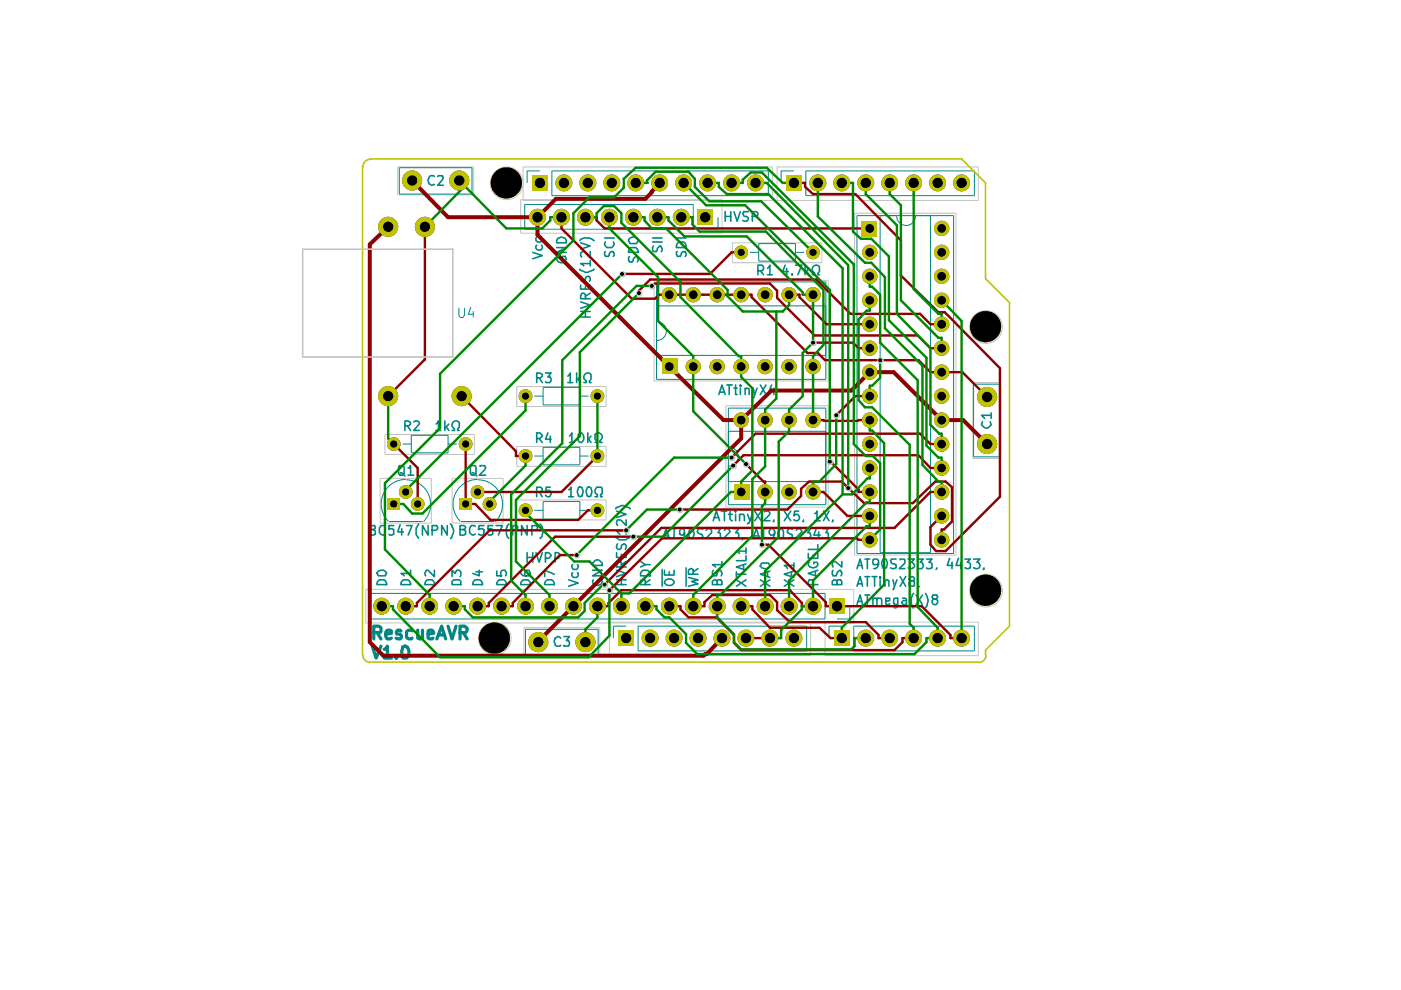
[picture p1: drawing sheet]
<svg xmlns="http://www.w3.org/2000/svg" width="297mm" height="210mm" viewBox="0 0 297 210" stroke-linecap="round" stroke-linejoin="round" font-family="sans-serif">
<g fill="none" stroke="#c2c2c2" stroke-width=".21">
<path d="M84.3 35.4h16.1v5.9h-16.1zM110.9 35.4h52.8v7.1h-52.8zM164.8 35.4h42.6v7.1h-42.6zM110.4 42.3h42.7v7.1h-42.7zM138.7 59.4h36.9v21.4h-36.9zM155.3 51.5h18.9v4.2h-18.9zM181.2 45.2h21.5v72.5h-21.5zM81.6 92.1h19v4.3h-19zM109.6 82h18.9v4.2h-18.9zM109.6 94.7h18.9v4.2h-18.9zM153.9 86h21.7v21.5h-21.7zM206.2 81.1h6v16.1h-6z"/>
<path d="M80.6 101.4h10.8v9.5h-10.8zM95.8 101.4h10.9v9.5h-10.9zM109.6 106h18.9v4.2h-18.9zM77.6 125h103.4v7.1h-103.4zM111.1 133.1h16.1v6.1h-16.1zM129.2 131.9h42.7v7.1h-42.7zM174.9 131.9h32.5v7.1h-32.5z"/>
<circle cx="107.4" cy="38.9" r="3.5"/>
<circle cx="209" cy="69.3" r="3.5"/>
<circle cx="104.9" cy="135.4" r="3.5"/>
<circle cx="209" cy="125.2" r="3.5"/>
</g>
<g fill="none" stroke="#008785" stroke-width=".21">
<path d="M84.7 35.6h15.4v5.5h-15.4zM114.5 36.2h-2.7v2.6M117 36.2h45.9v5.3h-45.9zM168.3 36.2h-2.7v2.6M170.9 36.2h35.7v5.3h-35.7zM111.3 43.3h35.7v5.3h-35.7zM139.2 59.8h35.9v20.6h-35.9zM152.2 46.1v2.5h-2.7M159 53.5h1.9M160.9 51.6h7.8v3.8h-7.8zM168.7 53.5h1.8M181.7 45.7h20.5v71.6h-20.5z"/>
<path d="M186.6 45.7v71.5h10.7v-71.5M190.1 45.8a2 2 0 0 0 2 2 2 2 0 0 0 2-2M97.3 65.3v1.5l.3 .5h.5l.4-.5v-1.5M99.8 65.1l-.5 1.5h1.2M100.3 66v1.3M139.2 64.9h35.9M139.2 75.4h35.9M139.3 68.2a2 2 0 0 1 2 2 2 2 0 0 1-2 2M85.3 94.1h1.9M87.2 92.3h7.8v3.7h-7.8zM95 94.1h1.9M113.3 84h1.8"/>
<path d="M113.3 96.7h1.8M115.1 82.1h7.8v3.8h-7.8zM115.1 94.8h7.8v3.8h-7.8zM122.9 84h1.9M122.9 96.7h1.9M154.4 86.5h20.7v20.5h-20.7zM154.4 91.4h20.7M154.5 94.8a2 2 0 0 1 2 2 2 2 0 0 1-2 2M206.4 81.4h5.6v15.5h-5.6zM82.5 110.6h7.1M86 101.6a5.2 5.2 0 0 0-4.8 3.3 5.2 5.2 0 0 0 1.1 5.6M86.1 101.7a5.2 5.2 0 0 1 4.8 3.2 5.2 5.2 0 0 1-1.1 5.7"/>
<path d="M97.7 110.6h7.1M101.3 101.6a5.2 5.2 0 0 0-4.8 3.3 5.2 5.2 0 0 0 1.1 5.6M101.3 101.7a5.2 5.2 0 0 1 4.9 3.2 5.2 5.2 0 0 1-1.2 5.7M113.3 108.2h1.8M115.1 106.3h7.8v3.8h-7.8zM122.9 108.2h1.9M154.4 102.1h20.7M78.2 125.8h96.7v5.4h-96.7zM111.4 133.4h15.4v5.5h-15.4zM132.8 132.8h-2.8v2.5M135.3 132.8h35.7v5.2h-35.7zM178.5 132.8h-2.7v2.5"/>
<path d="M180.2 128.5v2.7h-2.7M181 132.8h25.6v5.2h-25.6z"/>
</g>
<g fill="none" stroke="#008785" stroke-width=".34">
<path d="M92.1 37.4l-.2-.1h-.6a1.11 1.11 0 0 0-.5 1.1 1.11 1.11 0 0 0 .8 .9l.5-.2M92.8 37.4l.2-.1h.8l.2 .3-.2 .5-1 1.2h1.2M112.9 53.5l2.1 .7-2.1 .7M113.8 52l-.2 .2v.5l.4 .3h.6l.4-.3v-.5l-.2-.2M113.8 50.3l-.2 .2v.5l.4 .3h.6l.4-.3v-.5l-.2-.2M118 52.5h2.1l-2.1 1h2.1M118.2 54.5l-.2 .2a1.02 1.02 0 0 0 1 1 1.02 1.02 0 0 0 1.1-.8l-.2-.5h-.7v.5M118.2 50.6a1.07 1.07 0 0 1 1.2-.2 1.07 1.07 0 0 1 .7 1.1h-2.1zM122.9 57.1v.1l.4 .2a1.88 1.88 0 0 0 2.2 0l.5-.3M122.9 51a2.16 2.16 0 0 1 2.4-.4l.7 .4M123.1 51.5l2 .7-2 .6M123.3 58.6l-.2 .2 .2 .8h.7l.1-.7 .4-.3h.5l.1 .3v.5l-.1 .2"/>
<path d="M125.1 55.9h-2l.7 .5M125.1 53.3v1.4l-1.3-1.4h-.4l-.3 .4 .2 .8M125.1 55.2v1.2M128.2 50.5h2M128.4 53.3l-.2 .2 .2 .9h.6l.2-.7 .3-.4h.5l.2 .4v.5l-.2 .2M128.4 51.3l-.2 .5 .5 .7h1l.5-.7-.2-.5M133.3 50.8a1.21 1.21 0 0 1 2 0v.3l-.3 .5h-1.4l-.3-.5zM133.4 54.4a.97 .97 0 0 0 0 1.1h.7l.2-.6 .5-.5 .3 .1a.78 .78 0 0 1 0 1M133.4 52.8l.4-.3h1l.3 .3 .2 .7h-2zM138.3 51.3h2.1M138.3 50.5h2.1M138.5 52.2a.97 .97 0 0 0 0 1.1h.7l.2-.6 .5-.5 .3 .1 .2 .4v.5l-.2 .1"/>
<path d="M143.4 50.5h2.1M143.6 53.3l-.2 .2 .2 .9h.7l.1-.7 .4-.4h.5l.2 .4v.5l-.2 .2M143.6 51.6l.3-.3h1l.6 .7v.5h-2.1zM153.8 44.9v2M153.8 45.9h1.1M154.9 44.9v2M155.6 44.9l.7 2 .7-2M158.7 44.9h-1.1l-.1 .3 .1 .5 .2 .2h.5l.4 .5-.4 .5-.8-.2M159.5 45.9h.9l.3-.3v-.4l-.3-.3h-.9v2M160.7 57.4h.8l.4-.3v-.5l-.4-.4h-.8v2.1M161.2 57.4l.7 .9M162.7 56.9l.5-.7v2.1"/>
<path d="M162.7 58.3h1M166.5 56.2l-.6 1.4h1.2M166.8 56.9v1.4M168 58.1v.2h-.2l.2-.2v.2M168.7 56.2h1.3l-.8 2.1M170.7 56.2v2.1M171 57.6l.5 .7M171.5 56.9l-.8 .8M172.2 58.3h.5v-.4l-.5-.5a.89 .89 0 0 1 .4-1.1 .89 .89 0 0 1 1.1 .3v1l-.3 .3v.4h.3M115.7 79.1h1.1l-.6 .8h.5l.1 .9-.3 .3h-.7l-.1-.2M120.4 79.8l.5-.7v2M122.3 79.1v2"/>
<path d="M123.1 64l2 .7-2 .7M123.1 60.5v.8h2v-.8M123.1 67.2h2M123.1 66h2M123.1 79.8l-.8 .8M124.1 63.3v-.8l-.3-.4a.6 .6 0 0 0-.7 .6v.6h2M124.1 60.8v.5M124.1 66v1.2M125.1 62.1l-1 .7M84.7 98.7h.8l.2 .4v1.3l-.4 .4h-.5l-.3-.4v-1.3zM85.9 90.3h.8l.3-.4a.6 .6 0 0 0-.5-.7h-.6v2.1M86.4 90.3l.6 1"/>
<path d="M86.5 99.2h.2l.3-.5v2.1M87.7 89.4l.9-.2 .3 .4v.3l-1.2 1.4h1.2M92.5 89.9l.5-.7v2.1M92.5 91.3h1M94.3 89.2v2.1M94.7 90.6l.5 .7M95.2 89.9l-.9 .9M95.8 91.3h.6v-.4l-.6-.5a.89 .89 0 0 1 .5-1 .89 .89 0 0 1 1.1 .2v1l-.4 .3v.4h.4M99.9 98.7h.9l.1 .4v1.3l-.3 .4h-.5l-.4-.4v-1.3zM101.8 98.9v-.2h1l.2 .5-1.4 1.6h1.4M113.8 80.1h.8l.4-.3a.6 .6 0 0 0-.5-.7h-.7v2M113.8 93h.7l.5-.7-.5-.5h-.7v2"/>
<path d="M114.3 80.1l.7 1M114.3 93l.7 .8M116.2 91.8l-.5 1.3h1.1M116.7 92.5v1.3M120.4 81.1h1M120.7 92.5l.5-.7v2M120.7 93.8h1.1M122.6 92.1l.5-.3a1.09 1.09 0 0 1 .7 1 1.09 1.09 0 0 1-.7 1l-.5-.3zM122.6 80.4l.5 .7M123.8 81.1h.5v-.3l-.5-.5a.89 .89 0 0 1 .4-1.1 .89 .89 0 0 1 1.1 .2v1l-.3 .4v.3h.3M124.6 91.8v2M124.8 93.1l.5 .7"/>
<path d="M125.3 92.5l-.7 .8M126.2 93.8h.3v-.3l-.3-.4v-1a.87 .87 0 0 1 1.3 0 .87 .87 0 0 1-.3 1.4v.3h.5M152.4 83.7l.7-2.1 .7 2.1M152.6 83.1h1M154.1 81.6h1.2M154.6 81.6v2.1M155.6 82.3h.7M156 81.6v2.1h.3M157 81.6v.4l.1-.2-.1-.2v.4M157 82.3v1.4M158 82.5l.3-.2 .5 .2v1.2M158 82.3v1.4"/>
<path d="M159.7 82.3l.3 1.4M160.5 82.3l-.6 2h-.2M161.2 81.6l1.2 2.1M162.4 81.6l-1.2 2.1M163.6 81.6l-.5 1.4h1.3M164.1 82.3v1.4M208.3 89.4l-.2 .7 .9 .7 .6-.2 .5-.5-.1-.7M210.1 88.1h-2l.7 .6M210.1 87.5v1.2M78.6 112.3h.8l.2-.4-.2-.5h-.8v2.1h.6l.4-.2v-.7l-.5-.3M81.6 111.6v-.2h-.8l-.4 .5v1l.7 .6 .5-.2M83.5 111.4h-1v.9l.1-.2 .9 .2v1l-.4 .2h-.5l-.1-.2"/>
<path d="M84.8 100.2h.4l.7 .7M84.8 111.3l-.5 1.5h1.2M85.2 112.1v1.4M86.2 111.4h1.2l-.9 2.1M86.5 100.8h1.2M88.7 111.1v.2a2.28 2.28 0 0 0-.5 2l.5 .8M90.8 111.4v2.1l-1.2-2.1v2.1M91.6 112.4h.9l.3-.3-.2-.7h-1v2.1M94.8 111.4v2.1l-1.2-2.1v2.1M95.5 111.1l.3 .3v.4a1.69 1.69 0 0 1 0 2l-.1 .3h-.2M97.5 112.3h.9l.3-.5-.3-.4h-.9v2.1h.9l.3-.2v-.7l-.5-.3M100.1 100.2h.3l.7 .7"/>
<path d="M100.8 111.6l-.2-.2h-.7l-.3 .5v1l.6 .6 .6-.2M102.6 111.4h-1l-.2 .9 .4-.2 .8 .2v1l-.3 .2-.9-.2M104.5 111.4h-1v.9l.1-.2 .9 .2v1l-.4 .2h-.5l-.1-.2M105.2 111.4h1.3l-.8 2.1M107.9 111.1v.2l-.4 .1v.4l-.1 .1a2.41 2.41 0 0 0 .5 2.2M108.7 112.4h.7l.3-.1v-.7l-.1-.2h-.9v2.1M111.8 111.4v2.1l-1.2-2.1v2.1M111.8 117.2v2M111.8 118.2h1.1M112.8 112.4h.7a.6 .6 0 0 0 .5-.6l-.4-.4h-.8v2.1M112.9 117.2v2M113.6 117.2l.7 2 .7-2"/>
<path d="M113.8 104.3h.7a.6 .6 0 0 0 .5-.7l-.4-.3h-.8v2M114.3 104.3l.7 1M114.5 111.1a2.23 2.23 0 0 1 .1 3h-.1M115.7 118.4h.6l.5-.7-.5-.5h-.6v2M116.7 103.3h-.9l-.1 .8 .8-.1 .3 .3-.1 .9-.2 .1h-.5l-.3-.3M117.7 118.4h.7l.3-.4v-.5l-.3-.3h-.7v2M120.6 103.8l.3-.2 .2-.3v2M120.6 105.3h1M121.4 119.7a.65 .65 0 0 0 .2 1h.7a.65 .65 0 0 0 .1-1M122.6 103.5a.6 .6 0 0 1 .8 0 1.37 1.37 0 0 1 0 1.3v.4l-.3 .1-.5-.1v-.4a1.37 1.37 0 0 1 0-1.3zM124.5 103.5a.6 .6 0 0 1 .8 0 1.37 1.37 0 0 1 0 1.3v.4l-.3 .1-.5-.1v-.4a1.37 1.37 0 0 1 0-1.3zM125.6 119.4l.6-.5 .6-.2 .9 .7v.5h-2.1z"/>
<path d="M126.2 105.3h.5v-.5l-.4-.2a.97 .97 0 0 1 .2-1.3h1l.2 .3v1l-.4 .2v.5h.4M130.6 114a2.16 2.16 0 0 0 2.3 .3l.7-.3M130.6 107.9v-.2l.3-.2a1.88 1.88 0 0 1 2.2 0l.5 .4M130.7 117.2v1h2.1v-1M130.7 108.4l2.1 .7-2.1 .6M130.9 115.3l-.2 .9 .4 .3h.3l.3-.3v-.5l.7-.4 .4 .4-.2 .8M131.7 117.5v.7M132.8 112.6h-2.1l.7 .7M132.8 110.2v1.2l-1.2-1.2h-.7l-.2 .4 .2 .8M132.8 119l-1.1 .7M132.8 112.1v1.2M135.8 119l1 .7-1 .5"/>
<path d="M136.8 119.7h1M140.5 114.1l.7-2 .7 2M140.9 113.6h.8M142.4 112.1h1M142.9 112.1v2M145.1 112.9v.4a.78 .78 0 0 1-1 0v-.9l.3-.3h.4l.3 .3v1.2l-.3 .5h-.5M146.5 112.1a1.26 1.26 0 0 1 .3 2h-.5l-.2-.1a1.46 1.46 0 0 1 .4-1.9zM149 112.3l-.3-.2h-.5l-.2 .2-.2 .5 .4 .3 .6 .2 .2 .5-.2 .3h-1M149.7 112.4l.3-.3h.5l.4 .3v.5l-1.2 1.2h1.2M151.2 110.4l.7-2 .7 2M151.4 109.7h1M151.6 112.1h1.1l-.5 .8h.4l.1 .2v.9l-.1 .1h-.9l-.1-.1"/>
<path d="M152.9 108.4h1.2M153.1 119.7h-2.1l.7 .5M153.1 119v1.2M153.6 112.4l.3-.3a.65 .65 0 0 1 .9 .5v.2l-1.4 1.3h1.4M153.6 108.4v2M154.4 109.1h.9M154.8 108.4v1.7l.5 .3M155.4 112.1h1.2l-.6 .8h.5l.1 .4-.1 .8h-1.1v-.1M156 108.4h-.2l.2 .1v-.1v.1M156 109.1v1.3M156.8 109.2l.2-.1h.6l.2 .3v1M156.8 109.1v1.3"/>
<path d="M157.6 114.1l-.3 .4M157.6 119.7v1M158.2 119.5l-2.1 .7 2.1 .7M158.2 117.9v1h-2.1M158.2 116.8h-2.1l.7 .5M158.2 116.2v1.1M158.5 109.1l.5 1.3M159.5 109.1l-.7 1.8-.3 .2M159.7 114.1l.7-2 .6 2M159.9 113.6h1M160 108.4l1.4 2M161.4 119.5l.1-.1h1.4l.3 .5a1.07 1.07 0 0 1-1 .7 1.07 1.07 0 0 1-1-.7z"/>
<path d="M161.4 112.1h1.2M161.4 108.4l-1.4 2M161.9 112.1v2M162.1 108.5v-.1h.8l.3 .5-1.3 1.5h1.3M164.1 110.2v.4h-.2M164.3 112.9l-.4 .6h-.5a.82 .82 0 0 1 0-1.4h.5l.2 .2a1.31 1.31 0 0 1-.2 1.7v.1h-.7M165.4 112.1l.5 .2 .2 .3v1.2l-.2 .3h-.6v-.1a.97 .97 0 0 1 0-1.6zM166.3 108.4l1.3 2M167.6 108.4l-1.3 2M168 112.3l-.2-.2h-.5l-.3 .3v.5l1 .6v.5l-.2 .1h-.8M168.3 119.9h-2l.3 .2 .4 .5M168.3 119.4v1.2"/>
<path d="M168.8 112.4l.4-.3a.65 .65 0 0 1 .8 .5v.2l-1.3 1.3h1.3M169.3 108.4h-.8l-.2 1 .4-.3a.66 .66 0 0 1 .8 .7 .66 .66 0 0 1-1 .4h-.2M170.3 110.2v.4h-.1M170.7 112.1h1.2l-.7 .8h.5l.2 .4-.2 .8h-1v-.1M171.4 117.3v1.1h2v-1.1M171.5 119.2a.76 .76 0 0 0 0 .8 .76 .76 0 0 0 .7 .4h.4a.76 .76 0 0 0 .7-.4 .76 .76 0 0 0-.1-.8h-.6v.3M172.4 117.7v.7M172.7 108.9h.2l.3-.5v2M172.7 110.4h1.2M173.1 112.1l-.5 1.4h1.3M173.4 115.5v1h-2M173.6 112.8v1.3"/>
<path d="M174.4 112.1h1.2l-.5 .8h.3l.2 .2v.9l-.2 .1h-.8l-.2-.1M174.6 108.4l1.2 2M175.8 108.4l-1.2 2M176.6 110.2v.4h-.2M178.5 119v1.2l-1.4-1.2h-.3l-.4 .4 .2 .8M181.9 119.9h.8M183.4 118.5h1M183.9 118.5v2.1M186.3 119.4l-.4 .3h-.6l-.2-.2v-.8l.2-.2h.6l.4 .4v.8l-.4 .7-.6 .2M187.1 118.7a.6 .6 0 0 1 .9 0 1.37 1.37 0 0 1 0 1.4v.3l-.4 .2-.5-.2v-.3a1.37 1.37 0 0 1 0-1.4zM190 118.5h-1l-.2 .5a.65 .65 0 0 0 .9 .5l.3 .2v.7a.97 .97 0 0 1-1.2 0M190.8 118.7v-.2h.9l.2 .2v.7l-1.2 1.2h1.2"/>
<path d="M192.5 118.5h1.4l-.7 .7 .7 .5a.65 .65 0 0 1-.5 .9l-.9-.2M194.6 118.5h1.1l-.6 .7a.6 .6 0 0 1 .6 .5v.4l-.3 .5h-.7l-.1-.2M196.4 118.5h1.2l-.7 .7h.4l.3 .3v.9l-.3 .2h-.7l-.2-.2M201.3 118.4l-.5 1.5h1.2M201.8 119.2v1.4M203.2 118.4l-.5 1.5h1.3M203.7 119.2v1.4M204.6 118.5h1.1l-.6 .7h.3l.3 .3v.9l-.3 .2-.8-.2M206.4 118.5h1.4l-.7 .7 .5 .2a.73 .73 0 0 1-.3 1.2l-.9-.2M79.9 121.4a1.12 1.12 0 0 1 1.1-.6 1.12 1.12 0 0 1 1 .8l-.4 .5h-1.3zM80.1 123.3l.3-.4h1l.4 .4 .2 .7h-2.1zM85.2 123.3l.3-.4h1l.4 .4 .1 .7h-2z"/>
<path d="M87 121.6h-2l.7 .5M87 120.9v1.2M90.3 123.3l.3-.4h1l.3 .4 .2 .7h-2zM92.1 120.9v1.4l-1.3-1.4a.6 .6 0 0 0-.7 .5l.2 .7M95.8 123.3l.4-.4h1.2l.3 .4v.7h-1.9zM95.8 122.3v-1.4l.7 .7 .4-.7h.5l.3 .3v.9l-.2 .2M100.4 123.3l.4-.4h1l.3 .4 .2 .7h-2.1zM100.9 121.2h1.4M101.6 120.9v1.2l-1.4-.5M105.3 121.1v1h1h-.1v-.9l.3-.3h.5l.2 .2a.78 .78 0 0 1 0 1M105.5 123.3l.3-.4h1l.4 .4 .2 .7h-2.1zM110.4 121.2v.4l.5 .5h1.4a.81 .81 0 0 0-.2-1.2h-.5l-.3 .3v.7l.3 .2"/>
<path d="M110.6 123.3l.3-.4h1l.4 .4 .1 .7h-2zM115.7 123.3l.3-.4h1l.3 .4 .2 .7h-2zM117.5 121.8l-2-.9v1.4M118.9 135.3l-.7-.3a1.16 1.16 0 0 0-.2 2h.7l.2-.2M119.5 135h1.2l-.6 .8h.5l.1 .3-.1 .9h-1.1v-.2M120.6 122.9l2 .7-2 .7M121.4 121.4l-.2 .2v.5l.4 .3h.7l.3-.3v-.5l-.2-.2M125.6 120.9h2.1l-2.1 1.2h2.1M125.8 122.9a.76 .76 0 0 0 0 .8 .76 .76 0 0 0 .7 .4h.3a.76 .76 0 0 0 .7-.4 .76 .76 0 0 0 0-.8h-.7v.4M130.7 120.9l2.1 .7-2.1 .7M130.7 124h2.1M130.7 122.9h2.1"/>
<path d="M131.7 120.2v-1l-.6-.2-.4 .4v.8h2.1M131.7 122.9v1.1M136 121.2l.3-.3h1l.5 .7v.5h-2zM136.8 124v-.9l-.1-.2h-.7l-.2 .4v.7h2M137.8 122.9l-1 .7M140.4 120.7v3.6M140.9 123.3a1.21 1.21 0 0 1 2 0v.3a1.21 1.21 0 0 1-2 0zM140.9 120.9v1h2v-1M141.9 121.2v.7M145.5 120.4v3.9M146 122.4l2 .5-1.4 .4 1.4 .5-2 .5M147 121.8v-1.1l-.7-.1-.3 .3v.9h2"/>
<path d="M148 120.6l-1 .6M151.2 120.9a.97 .97 0 0 0 0 1.2h.7l.2-.7 .5-.5 .3 .2a.78 .78 0 0 1 0 1M152.1 123.3l.1-.4h.7l.2 .4v.7h-2.1v-.7l.4-.4h.3l.4 .4v.7M156.1 122.9l2.1 1.4M156.1 121.2v1.2M156.1 121.8h2.1M158.2 122.9l-2.1 1.4M161.2 122.9l2 1.4M162.7 121.2v1.1M163.2 121.1l-2 .7 2 .6M163.2 122.9l-2 1.4M166.3 122.9l2 1.4"/>
<path d="M167.8 121.2v1.1M168.3 121.1l-2 .7 2 .6M168.3 122.9l-2 1.4M172.4 124v-.9l-.2-.2h-.7l-.1 .4v.7h2M172.9 121.2v.9M173.4 120.9l-2 .7 2 .7M176.6 120.9a.97 .97 0 0 0 0 1.2h.7l.2-.7 .5-.5 .3 .2a.78 .78 0 0 1 0 1M177.5 123.3l.1-.4h.7l.2 .4v.7h-2.1v-.7l.4-.4h.3l.4 .4v.7M181.7 124.3l.7-2 .5 2M181.7 120.6l.7-2.1 .5 2.1M181.7 128.2l.7-2 .5 2M181.9 123.8h.8"/>
<path d="M181.9 127.5h.8M183.4 122.3h1M183.4 126.2h1M183.9 122.3v2M183.9 126.2v2M184.9 122.3h1M185.1 127l.2-.2h.6v1.4M185.1 126.8v1.4M185.4 122.3v2M185.9 127.2l.2-.4h.7l.1 .4v1M186.6 122.3v.3l.2-.2-.2-.1v.3M186.6 122.9v1.4"/>
<path d="M187.6 123.1l.4-.2 .5 .2v1.2M187.6 122.9v1.4M187.8 127.5l.8-.2v-.5h-.8v1.2l.2 .2h.5l.1-.2M189.3 122.9l.4 1.4M190.2 122.9l-.7 2.1h-.2M190.3 128a.6 .6 0 0 1-.8 0v-1l.2-.2h.6v1.9a.6 .6 0 0 1-.8 0M190.8 122.3l1.2 2M191.3 126.8h.7l.2 .4v1M192 122.3l-1.2 2M192.2 127.3h-.7l-.3 .4 .3 .5h.5l.2-.2M193.2 123.1l-.5-.3 .5-.5h.3l.4 .3v.3l-.2 .2h-.5l-.5 .5v.4l.3 .3h.7l.2-.2v-.7l-.4-.3M193.7 125.8l-.3 .4v.3l-.2 .2v1.3l.3 .9h.2"/>
<path d="M194.2 126.2l1.4 2M194.9 124.3l-.2 .3M195.6 126.2l-1.4 2M196.3 125.8a2.52 2.52 0 0 1 0 3.1M198 127l-.4-.3 .2-.5h.8l.2 .5-.3 .3h-.5l-.4 .3v.4l.4 .5h.5l.3-.5v-.4l-.3-.3M198.6 120.4l-.1 .3M208.6 120.4v.3h-.2"/>
</g>
<g fill="none" stroke="#008785" stroke-width=".68">
<path d="M78.9 137l.9 2.5 1-2.5M79.2 134.1h1.4l.2-.2v-.8l-.5-.3h-1.1v2.7M79.9 134.1l.9 1.4M81.4 137.7h.2l.5-.7v2.5M81.4 139.5h1.6M81.8 134.5l1.2-.2v-.5l-.9-.2-.3 .5v.9l.3 .5 .9-.2M84 139.4l.2 .1h-.2v-.1v.1M85 133.8l-.2-.2h-.5l-.3 .5 .2 .4h.6l.2 .1 .2 .4-.2 .3-.2 .2-.8-.2M85.3 137.2l.7-.2a1.61 1.61 0 0 1 .2 2.5h-.7l-.2-.1a3.5 3.5 0 0 1 0-2.2zM87.4 133.8l-.2-.2h-.5l-.5 .3v1.2l.5 .4h.5l.2-.2M88.6 133.6v1.7l.6 .2 .4-.4M89.6 133.6v1.9"/>
<path d="M90.8 134.5l1.1-.2-.3-.7-.8 .2v1.5l.3 .2h.5l.2-.2M92.6 135.5l1-2.7 .9 2.7M93 134.6h1.1M95 132.8l.8 2.7 .9-2.7M97.5 134.1h1.2l.4-.5v-.3l-.5-.5h-1.1v2.7M98.2 134.1l.9 1.4"/>
</g>
<g fill="#8f0088">
<path d="M166.6 37.1h3.4v3.4h-3.4z"/>
<path d="M182.7 46.9h3.2v3.2h-3.2z"/>
<path d="M176.8 133.6h3.4v3.4h-3.4z"/>
<path d="M175.8 126.8h3.4v3.4h-3.4z"/>
<path d="M155.6 102.8h3.2v3.2h-3.2z"/>
<path d="M131.1 133.6h3.4v3.4h-3.4z"/>
<path d="M82.1 105.7h2.7v2.5h-2.7z"/>
<path d="M97.4 105.7h2.7v2.5h-2.7z"/>
<path d="M112.8 37.1h3.4v3.4h-3.4z"/>
<path d="M147.8 44.4h3.4v3.4h-3.4z"/>
<path d="M140.4 76h3.2v3.2h-3.2z"/>
<circle cx="188.6" cy="38.8" r="1.78"/>
<circle cx="193.7" cy="38.8" r="1.78"/>
<circle cx="198.8" cy="38.8" r="1.78"/>
<circle cx="203.9" cy="38.8" r="1.78"/>
<circle cx="199.6" cy="48.4" r="1.61"/>
<circle cx="173.4" cy="38.8" r="1.78"/>
<circle cx="178.5" cy="38.8" r="1.78"/>
<circle cx="183.6" cy="38.8" r="1.78"/>
<circle cx="199.6" cy="53.5" r="1.61"/>
<circle cx="199.6" cy="58.6" r="1.61"/>
<circle cx="199.6" cy="63.7" r="1.61"/>
<circle cx="199.6" cy="68.7" r="1.61"/>
<circle cx="209" cy="69.3" r="3.3"/>
<circle cx="199.6" cy="73.8" r="1.61"/>
<circle cx="199.6" cy="78.9" r="1.61"/>
<circle cx="199.6" cy="84" r="1.61"/>
<circle cx="184.4" cy="84" r="1.61"/>
<circle cx="209.3" cy="84.2" r="2.12"/>
<circle cx="172.4" cy="53.5" r="1.44"/>
<circle cx="184.4" cy="58.6" r="1.61"/>
<circle cx="184.4" cy="53.5" r="1.61"/>
<circle cx="167.3" cy="62.5" r="1.61"/>
<circle cx="172.4" cy="62.5" r="1.61"/>
<circle cx="184.4" cy="78.9" r="1.61"/>
<circle cx="184.4" cy="73.8" r="1.61"/>
<circle cx="184.4" cy="68.7" r="1.61"/>
<circle cx="184.4" cy="63.7" r="1.61"/>
<circle cx="172.4" cy="77.7" r="1.61"/>
<circle cx="167.3" cy="77.7" r="1.61"/>
<circle cx="142.9" cy="135.3" r="1.78"/>
<circle cx="148" cy="135.3" r="1.78"/>
<circle cx="153.1" cy="135.3" r="1.78"/>
<circle cx="147" cy="128.5" r="1.78"/>
<circle cx="152.1" cy="128.5" r="1.78"/>
<circle cx="157.1" cy="128.5" r="1.78"/>
<circle cx="158.2" cy="135.3" r="1.78"/>
<circle cx="163.2" cy="135.3" r="1.78"/>
<circle cx="168.3" cy="135.3" r="1.78"/>
<circle cx="162.2" cy="128.5" r="1.78"/>
<circle cx="167.3" cy="128.5" r="1.78"/>
<circle cx="172.4" cy="128.5" r="1.78"/>
<circle cx="183.6" cy="135.3" r="1.78"/>
<circle cx="188.6" cy="135.3" r="1.78"/>
<circle cx="193.7" cy="135.3" r="1.78"/>
<circle cx="198.8" cy="135.3" r="1.78"/>
<circle cx="203.9" cy="135.3" r="1.78"/>
<circle cx="209" cy="125.1" r="3.3"/>
<circle cx="199.6" cy="89.1" r="1.61"/>
<circle cx="199.6" cy="94.1" r="1.61"/>
<circle cx="199.6" cy="99.2" r="1.61"/>
<circle cx="199.6" cy="104.3" r="1.61"/>
<circle cx="209.3" cy="94.1" r="2.12"/>
<circle cx="199.6" cy="109.4" r="1.61"/>
<circle cx="199.6" cy="114.5" r="1.61"/>
<circle cx="184.4" cy="114.5" r="1.61"/>
<circle cx="184.4" cy="109.4" r="1.61"/>
<circle cx="184.4" cy="104.3" r="1.61"/>
<circle cx="184.4" cy="99.2" r="1.61"/>
<circle cx="184.4" cy="94.1" r="1.61"/>
<circle cx="184.4" cy="89.1" r="1.61"/>
<circle cx="172.4" cy="89.1" r="1.61"/>
<circle cx="157.1" cy="89.1" r="1.61"/>
<circle cx="162.2" cy="89.1" r="1.61"/>
<circle cx="167.3" cy="89.1" r="1.61"/>
<circle cx="172.4" cy="104.3" r="1.61"/>
<circle cx="167.3" cy="104.3" r="1.61"/>
<circle cx="162.2" cy="104.3" r="1.61"/>
<circle cx="80.9" cy="128.5" r="1.78"/>
<circle cx="86" cy="128.5" r="1.78"/>
<circle cx="91.1" cy="128.5" r="1.78"/>
<circle cx="96.2" cy="128.5" r="1.78"/>
<circle cx="101.3" cy="128.5" r="1.78"/>
<circle cx="104.8" cy="135.3" r="3.3"/>
<circle cx="111.4" cy="128.5" r="1.78"/>
<circle cx="116.5" cy="128.5" r="1.78"/>
<circle cx="121.6" cy="128.5" r="1.78"/>
<circle cx="126.7" cy="128.5" r="1.78"/>
<circle cx="114.1" cy="136.1" r="2.12"/>
<circle cx="137.8" cy="135.3" r="1.78"/>
<circle cx="131.7" cy="128.5" r="1.78"/>
<circle cx="136.8" cy="128.5" r="1.78"/>
<circle cx="141.9" cy="128.5" r="1.78"/>
<circle cx="124.1" cy="136.1" r="2.12"/>
<circle cx="82.3" cy="84" r="2.12"/>
<circle cx="88.6" cy="106.8" r="1.44"/>
<circle cx="86" cy="104.3" r="1.44"/>
<circle cx="83.5" cy="94.1" r="1.44"/>
<circle cx="106.3" cy="128.5" r="1.78"/>
<circle cx="126.7" cy="108.2" r="1.44"/>
<circle cx="111.4" cy="108.2" r="1.44"/>
<circle cx="103.8" cy="106.8" r="1.44"/>
<circle cx="126.7" cy="96.7" r="1.44"/>
<circle cx="98.7" cy="94.1" r="1.44"/>
<circle cx="101.3" cy="104.3" r="1.44"/>
<circle cx="111.4" cy="96.7" r="1.44"/>
<circle cx="119.5" cy="38.8" r="1.78"/>
<circle cx="124.6" cy="38.8" r="1.78"/>
<circle cx="129.7" cy="38.8" r="1.78"/>
<circle cx="134.8" cy="38.8" r="1.78"/>
<circle cx="129.2" cy="46.1" r="1.78"/>
<circle cx="134.3" cy="46.1" r="1.78"/>
<circle cx="139.9" cy="38.8" r="1.78"/>
<circle cx="144.9" cy="38.8" r="1.78"/>
<circle cx="150" cy="38.8" r="1.78"/>
<circle cx="155.1" cy="38.8" r="1.78"/>
<circle cx="160.2" cy="38.8" r="1.78"/>
<circle cx="139.4" cy="46.1" r="1.78"/>
<circle cx="144.4" cy="46.1" r="1.78"/>
<circle cx="126.7" cy="84" r="1.44"/>
<circle cx="111.4" cy="84" r="1.44"/>
<circle cx="97.9" cy="84" r="2.12"/>
<circle cx="114" cy="46.1" r="1.78"/>
<circle cx="119" cy="46.1" r="1.78"/>
<circle cx="124.1" cy="46.1" r="1.78"/>
<circle cx="157.1" cy="53.5" r="1.44"/>
<circle cx="141.9" cy="62.5" r="1.61"/>
<circle cx="147" cy="62.5" r="1.61"/>
<circle cx="152.1" cy="62.5" r="1.61"/>
<circle cx="157.1" cy="62.5" r="1.61"/>
<circle cx="162.2" cy="62.5" r="1.61"/>
<circle cx="162.2" cy="77.7" r="1.61"/>
<circle cx="157.1" cy="77.7" r="1.61"/>
<circle cx="152.1" cy="77.7" r="1.61"/>
<circle cx="147" cy="77.7" r="1.61"/>
<circle cx="107.4" cy="38.8" r="3.3"/>
<circle cx="82.3" cy="48.1" r="2.12"/>
<circle cx="90.1" cy="48.1" r="2.12"/>
<circle cx="97.4" cy="38.3" r="2.12"/>
<circle cx="87.4" cy="38.3" r="2.12"/>
</g>
<g fill="none" stroke="#8e0000" stroke-width=".51">
<path d="M168.3 38.8h2.4v.8l1.7 1.5h9l9.6 9.9v7.4l8 7.8h1.3l11.7 11.9v27.2l-11.5 11.5h-2l-1.2-1.3v-3.7l2.3-2.4M90.1 48.1v28.1l-7.8 7.8M119 46.1v2.3l14.9 14.9h5l.8-.8h19.6v.5l11.9 11.8h2.2l1.5 1.6h19.8l2.6 2.5h6.7l5.3 5.3M124.1 46.1h2.4v.6l1.7 1.7h56.2M157.1 53.5h-2l-4.6 4.6h-18.6M135.5 62.1v-.5l2.3-2.3h35.3l7.2 7.2h14.8l2.2 2.2h2.3M138.2 60.6l.7-.5h24.3l1.6 1.5v1.6l7.9 7.9h21.9l2.7 2.7h2.3M167.3 62.5h2.2v.5l5.8 5.7h9.1M172.4 72.6h8.4l1.2 1.2h2.4M83.5 94.1l5.1 5.1v7.6M97.9 84l11.5 11.7v1h2M98.7 94.1v12.7h2.1l3.2 3.4h18.6l2-2h2.1"/>
<path d="M126.7 96.7l-7.7 7.6h-17.7M155.4 98.7l2.2-2.2h37.1l2.6 2.7h2.3M158.2 98.4l3.7 3.7h.3v2.2M172.4 89.1h2.2l.2 .1h7.1l.1-.1h2.4M175.9 97.9h.2l5.9 5.9v.5h2.4M184.4 84h-3l-4.1 4.1M199.6 94.1h-2.3l-2.2-2.2h-34.9l-5.1 5.1M122.3 117.7h-3.6l-10 10.1v.7h-2.4M132.8 112.4h-29l-15.4 15.4v.7h-2.4M134.3 113.8h-16.6l-14.1 14v.7h-2.3M144.1 108h22.9l2.8-2.8v-1.6l1.7-1.5h7l4.7 4.6h10.3l4.8-4.6h2.2l1.3 1.2v7.3l-1.6 1.7h-.6v2.2M161.5 115.5h1.4l12.2 12.2v.8h20.3l6.1 6.1v.7h2.4"/>
<path d="M172.4 104.3h2.2l5.1 5.1h4.7M184.4 114.5h-2.4l-.3-.4h-41.3l-11.2 11M199.6 104.3h-2.3l-7.6 7.6h-49.5l-12 12.1M126.7 128.5h2.3v-.7l2.7-2.7h35.8l2.5 2.7v.7h2.4M141.9 128.5h2.4v.7l1.7 1.7h5.9l3.7 3.7v1.7l1.5 1.5h32.6l1.6-1.7v-.8h2.4M147 128.5h2.4v-.8l1.6-1.5h12.2l1.6 1.5v1.7l2.7 2.5h16.1l2.7 2.7v.7h2.3M157.1 128.5h2.4v.7l3.7 3.9h10.5l2.4 2.2h2.4M158.2 135.3h5"/>
</g>
<path d="M87.4 38.3l7.6 7.8h19M139.9 38.8l-3.1 3.4h-18.9l-3.9 3.9M82.3 48.1l-3.9 3.7v84.3l2.9 2.9h67.9l.3-.3h.4l3.2-3.4M114 46.1v3.7l27.9 27.9 11.5 11.4h3.7M157.1 89.1l6.5-6.3h16.9l3.9-3.9h5.1l10.1 10.2h4.6l5.1 5M157.1 89.1v3.9l-43 43v.1" fill="none" stroke="#8e0000" stroke-width=".85"/>
<path d="M76.9 35.2v103.7M78.4 33.7h125.5l5.1 5.1v20.3l5 5.1v68.6l-5 5v1.1M78.5 33.8a1.52 1.52 0 0 0-1.5 1.5M77 138.9a1.52 1.52 0 0 0 1.5 1.6M209 138.9a1.52 1.52 0 0 1-1.5 1.6M78.4 140.4h129" fill="none" stroke="#c0c300" stroke-width=".34"/>
<path d="M64.2 52.8h31.8v22.9h-31.8z" fill="none" stroke="#c2c2c2" stroke-width=".34"/>
<g fill="#838500">
<path d="M166.6 37.1h3.4v3.4h-3.4z"/>
<path d="M182.7 46.9h3.2v3.2h-3.2z"/>
<path d="M176.8 133.6h3.4v3.4h-3.4z"/>
<path d="M175.8 126.8h3.4v3.4h-3.4z"/>
<path d="M155.6 102.8h3.2v3.2h-3.2z"/>
<path d="M131.1 133.6h3.4v3.4h-3.4z"/>
<path d="M82.1 105.7h2.7v2.5h-2.7z"/>
<path d="M97.4 105.7h2.7v2.5h-2.7z"/>
<path d="M112.8 37.1h3.4v3.4h-3.4z"/>
<path d="M147.8 44.4h3.4v3.4h-3.4z"/>
<path d="M140.4 76h3.2v3.2h-3.2z"/>
<circle cx="188.6" cy="38.8" r="1.78"/>
<circle cx="193.7" cy="38.8" r="1.78"/>
<circle cx="198.8" cy="38.8" r="1.78"/>
<circle cx="203.9" cy="38.8" r="1.78"/>
<circle cx="199.6" cy="48.4" r="1.61"/>
<circle cx="173.4" cy="38.8" r="1.78"/>
<circle cx="178.5" cy="38.8" r="1.78"/>
<circle cx="183.6" cy="38.8" r="1.78"/>
<circle cx="199.6" cy="53.5" r="1.61"/>
<circle cx="199.6" cy="58.6" r="1.61"/>
<circle cx="199.6" cy="63.7" r="1.61"/>
<circle cx="199.6" cy="68.7" r="1.61"/>
<circle cx="209" cy="69.3" r="3.3"/>
<circle cx="199.6" cy="73.8" r="1.61"/>
<circle cx="199.6" cy="78.9" r="1.61"/>
<circle cx="199.6" cy="84" r="1.61"/>
<circle cx="184.4" cy="84" r="1.61"/>
<circle cx="209.3" cy="84.2" r="2.12"/>
<circle cx="172.4" cy="53.5" r="1.44"/>
<circle cx="184.4" cy="58.6" r="1.61"/>
<circle cx="184.4" cy="53.5" r="1.61"/>
<circle cx="167.3" cy="62.5" r="1.61"/>
<circle cx="172.4" cy="62.5" r="1.61"/>
<circle cx="184.4" cy="78.9" r="1.61"/>
<circle cx="184.4" cy="73.8" r="1.61"/>
<circle cx="184.4" cy="68.7" r="1.61"/>
<circle cx="184.4" cy="63.7" r="1.61"/>
<circle cx="172.4" cy="77.7" r="1.61"/>
<circle cx="167.3" cy="77.7" r="1.61"/>
<circle cx="142.9" cy="135.3" r="1.78"/>
<circle cx="148" cy="135.3" r="1.78"/>
<circle cx="153.1" cy="135.3" r="1.78"/>
<circle cx="147" cy="128.5" r="1.78"/>
<circle cx="152.1" cy="128.5" r="1.78"/>
<circle cx="157.1" cy="128.5" r="1.78"/>
<circle cx="158.2" cy="135.3" r="1.78"/>
<circle cx="163.2" cy="135.3" r="1.78"/>
<circle cx="168.3" cy="135.3" r="1.78"/>
<circle cx="162.2" cy="128.5" r="1.78"/>
<circle cx="167.3" cy="128.5" r="1.78"/>
<circle cx="172.4" cy="128.5" r="1.78"/>
<circle cx="183.6" cy="135.3" r="1.78"/>
<circle cx="188.6" cy="135.3" r="1.78"/>
<circle cx="193.7" cy="135.3" r="1.78"/>
<circle cx="198.8" cy="135.3" r="1.78"/>
<circle cx="203.9" cy="135.3" r="1.78"/>
<circle cx="209" cy="125.1" r="3.3"/>
<circle cx="199.6" cy="89.1" r="1.61"/>
<circle cx="199.6" cy="94.1" r="1.61"/>
<circle cx="199.6" cy="99.2" r="1.61"/>
<circle cx="199.6" cy="104.3" r="1.61"/>
<circle cx="209.3" cy="94.1" r="2.12"/>
<circle cx="199.6" cy="109.4" r="1.61"/>
<circle cx="199.6" cy="114.5" r="1.61"/>
<circle cx="184.4" cy="114.5" r="1.61"/>
<circle cx="184.4" cy="109.4" r="1.61"/>
<circle cx="184.4" cy="104.3" r="1.61"/>
<circle cx="184.4" cy="99.2" r="1.61"/>
<circle cx="184.4" cy="94.1" r="1.61"/>
<circle cx="184.4" cy="89.1" r="1.61"/>
<circle cx="172.4" cy="89.1" r="1.61"/>
<circle cx="157.1" cy="89.1" r="1.61"/>
<circle cx="162.2" cy="89.1" r="1.61"/>
<circle cx="167.3" cy="89.1" r="1.61"/>
<circle cx="172.4" cy="104.3" r="1.61"/>
<circle cx="167.3" cy="104.3" r="1.61"/>
<circle cx="162.2" cy="104.3" r="1.61"/>
<circle cx="80.9" cy="128.5" r="1.78"/>
<circle cx="86" cy="128.5" r="1.78"/>
<circle cx="91.1" cy="128.5" r="1.78"/>
<circle cx="96.2" cy="128.5" r="1.78"/>
<circle cx="101.3" cy="128.5" r="1.78"/>
<circle cx="104.8" cy="135.3" r="3.3"/>
<circle cx="111.4" cy="128.5" r="1.78"/>
<circle cx="116.5" cy="128.5" r="1.78"/>
<circle cx="121.6" cy="128.5" r="1.78"/>
<circle cx="126.7" cy="128.5" r="1.78"/>
<circle cx="114.1" cy="136.1" r="2.12"/>
<circle cx="137.8" cy="135.3" r="1.78"/>
<circle cx="131.7" cy="128.5" r="1.78"/>
<circle cx="136.8" cy="128.5" r="1.78"/>
<circle cx="141.9" cy="128.5" r="1.78"/>
<circle cx="124.1" cy="136.1" r="2.12"/>
<circle cx="82.3" cy="84" r="2.12"/>
<circle cx="88.6" cy="106.8" r="1.44"/>
<circle cx="86" cy="104.3" r="1.44"/>
<circle cx="83.5" cy="94.1" r="1.44"/>
<circle cx="106.3" cy="128.5" r="1.78"/>
<circle cx="126.7" cy="108.2" r="1.44"/>
<circle cx="111.4" cy="108.2" r="1.44"/>
<circle cx="103.8" cy="106.8" r="1.44"/>
<circle cx="126.7" cy="96.7" r="1.44"/>
<circle cx="98.7" cy="94.1" r="1.44"/>
<circle cx="101.3" cy="104.3" r="1.44"/>
<circle cx="111.4" cy="96.7" r="1.44"/>
<circle cx="119.5" cy="38.8" r="1.78"/>
<circle cx="124.6" cy="38.8" r="1.78"/>
<circle cx="129.7" cy="38.8" r="1.78"/>
<circle cx="134.8" cy="38.8" r="1.78"/>
<circle cx="129.2" cy="46.1" r="1.78"/>
<circle cx="134.3" cy="46.1" r="1.78"/>
<circle cx="139.9" cy="38.8" r="1.78"/>
<circle cx="144.9" cy="38.8" r="1.78"/>
<circle cx="150" cy="38.8" r="1.78"/>
<circle cx="155.1" cy="38.8" r="1.78"/>
<circle cx="160.2" cy="38.8" r="1.78"/>
<circle cx="139.4" cy="46.1" r="1.78"/>
<circle cx="144.4" cy="46.1" r="1.78"/>
<circle cx="126.7" cy="84" r="1.44"/>
<circle cx="111.4" cy="84" r="1.44"/>
<circle cx="97.9" cy="84" r="2.12"/>
<circle cx="114" cy="46.1" r="1.78"/>
<circle cx="119" cy="46.1" r="1.78"/>
<circle cx="124.1" cy="46.1" r="1.78"/>
<circle cx="157.1" cy="53.5" r="1.44"/>
<circle cx="141.9" cy="62.5" r="1.61"/>
<circle cx="147" cy="62.5" r="1.61"/>
<circle cx="152.1" cy="62.5" r="1.61"/>
<circle cx="157.1" cy="62.5" r="1.61"/>
<circle cx="162.2" cy="62.5" r="1.61"/>
<circle cx="162.2" cy="77.7" r="1.61"/>
<circle cx="157.1" cy="77.7" r="1.61"/>
<circle cx="152.1" cy="77.7" r="1.61"/>
<circle cx="147" cy="77.7" r="1.61"/>
<circle cx="107.4" cy="38.8" r="3.3"/>
<circle cx="82.3" cy="48.1" r="2.12"/>
<circle cx="90.1" cy="48.1" r="2.12"/>
<circle cx="97.4" cy="38.3" r="2.12"/>
<circle cx="87.4" cy="38.3" r="2.12"/>
</g>
<g fill="none" stroke="#080" stroke-width=".51">
<path d="M134.8 38.8h2.4M137.2 38.3l1.8-1.9h7l1.3 1.5v1.7l3.1 3.1h11M144.9 38.8l4.8 4.7h8.3M150 38.8h2.4v.8l1.7 1.5M155.1 38.8h2.4M162.6 35.6h-27.8l-2.6 2.3v1.9l-2 2h-5.2l-3.4 3.4M126.5 46.1v-.9l1.5-1.5h2.2l1.5 1.5v2l12.6 12.6v3.2M129.2 46.1v2.3l10.3 10.4M134.3 46.1h2.4v.6l1.5 1.7h3l13.1 13.1M139.4 46.1h2.3v.6l3.4 3.4h13.2M144.4 46.1h2.4v1.5l1.5 1.5h14.1M135 60.6h3.2"/>
<path d="M147 75.5v2.2M156.6 75.5h.5v4.4"/>
</g>
<circle cx="137.2" cy="38.8" r=".25" fill="#080"/>
<g fill="none" stroke="#080" stroke-width=".51">
<path d="M97.4 38.3l1.2 1.2M98.6 39.5l8.8 8.9h7.6l1.7-1.7v-.6h2.3M98.6 39.5l-8.5 8.6M137.2 38.3v.5M157.5 38.8v-.7l1.7-1.5h2.3l19.5 19.4v38.1l2.6 2.6h1.5l1.5 1.5v14.1l-2.2 2.2M160.2 38.8h2.4l17.2 17.4v47.3M162.6 35.6l3.3 3.2h2.4M173.4 38.8v7.1l10 9.8h1.3l2.9 3.1v10.8l8 8v21l3.4 3.5h.6v2.2M178.5 38.8h2.3v10.3l1.7 1.5h2.2l3.8 3.8v13.5l7.9 8v18.6l2.6 2.5h.6v2.2M183.6 38.8v2.3l6.6 6.7v18.7l7.1 7.3v16.3l1.8 1.8h.5v2.2M188.6 38.8v2.3l2.4 2.4v20.2l8 7.9h.6v2.2M193.7 38.8v22.5l5.3 5.2h.6v2.2"/>
<path d="M121.6 45.2v5.8l-28.3 28.2v11.6l-11.7 11.6v14.1l9.5 9.7v2.3M124.1 46.1h2.4M131.9 58.1l-45.9 45.9v.3M139.5 58.8v9.3l7.5 7.4M154.1 41.1h8.8l15.7 15.8v47.9M158 43.5l17.9 18v36.4M158.3 50.1l11.9 11.9v.5h2.2v10.1l-2.2 2.2v9.2l-2.9 2.9v4.5l-2.2 2.2v20.2l-12.4 12.4h-.6v4.7l3.5 3.6v1.6l1.5 1.6h23.4l.7-.7v-1.7h2.4M161.4 42.7l11 10.8M162.4 49.1l12.2 12.4v11.7l-2.2 2.3v13.6M184.4 58.6v2.2h.5l1.7 1.7v10.1l8 8v48.1l4.2 4.4v2.2h-2.4v.8l-2.5 2.6h-46.1l-2.3-2.4v-1.8l-3.6-3.6h-1l-1.7-1.7v-.7h-2.4M135 60.6l-15.8 15.8v17.6l-10.8 10.8v18.3l3 3.1v2.3M135.5 62.1l-12.6 12.6v17.8l-13.5 13.5v13l7.1 7.2v2.3"/>
<path d="M144.3 63l12.3 12.5M147 77.7v9.5l11.2 11.2M154.3 61.5v1.3l3.2 3.2h8.4l1.4-1.3v-2.2M157.1 79.9l2.4 2.4v17.4l-2.4 2.4v2.2h-2.2l-21.5 21.5h-1.7M164.6 66v18.5l-2.4 2.4v12l-2.7 2.7v12l-12.5 12.6v2.3M184.4 63.7v2.2h-.7l-1.7 1.8v17.1l1.4 1.6h1.5l8 7.9v37.9l.8 .9v2.2M186.6 76.4v3.7l-1.7 1.7h-.5v2.2M199.6 63.7l4.3 4.4v67.2M82.3 84v9l1.2 1.1M111.4 96.7v2l-7.6 7.6v.5M111.4 84v3l-21.8 21.9h-2.2l-1.9-2.1h-2M126.7 84v12.7"/>
<path d="M155.1 97h-12.2l-20.6 20.7M155.4 98.7l-14.9 15.1h-6.2M177.3 88.1v10.3l-3.6 3.7h-1.3v2.2M184.4 99.2v2.2h-.5l-3.2 3.4h-2.1M184.4 89.1v2.2h.5l2.6 2.7v30l-9 9.1v2.2M111.4 108.2v.5l10.4 10.3h3.2l6.7 6.8M144.1 108h-6.9l-4.4 4.4M162.2 104.3v2.4l-.7 .7v8.1M178.6 104.8l-16.4 16.3v7.4M184.4 104.3v2.2h-.7l-16.4 16.6v5.4M184.4 109.4v2.2h-.7l-11.3 11.5v5.4h-2.4v.7l-4.4 4.4v1.7h-2.4M126.7 128.5v2.4l-2.6 2.5v2.7"/>
<path d="M128.2 124h-.4l-3.8 3.8v1.7l-1.4 1.4h-22.4l-1.6-1.7v-.7h-2.4M129.2 125.1v9.7l-4.4 4.6h-31.5l-10-10.2v-.7h-2.4M131.7 125.8v2.7"/>
</g>
<g fill="#c0c300">
<path d="M166.6 37.1h3.4v3.4h-3.4z"/>
<path d="M182.7 46.9h3.2v3.2h-3.2z"/>
<path d="M176.8 133.6h3.4v3.4h-3.4z"/>
<path d="M175.8 126.8h3.4v3.4h-3.4z"/>
<path d="M155.6 102.8h3.2v3.2h-3.2z"/>
<path d="M131.1 133.6h3.4v3.4h-3.4z"/>
<path d="M82.1 105.7h2.7v2.5h-2.7z"/>
<path d="M97.4 105.7h2.7v2.5h-2.7z"/>
<path d="M112.8 37.1h3.4v3.4h-3.4z"/>
<path d="M147.8 44.4h3.4v3.4h-3.4z"/>
<path d="M140.4 76h3.2v3.2h-3.2z"/>
<circle cx="188.6" cy="38.8" r="1.78"/>
<circle cx="193.7" cy="38.8" r="1.78"/>
<circle cx="198.8" cy="38.8" r="1.78"/>
<circle cx="203.9" cy="38.8" r="1.78"/>
<circle cx="199.6" cy="48.4" r="1.61"/>
<circle cx="173.4" cy="38.8" r="1.78"/>
<circle cx="178.5" cy="38.8" r="1.78"/>
<circle cx="183.6" cy="38.8" r="1.78"/>
<circle cx="199.6" cy="53.5" r="1.61"/>
<circle cx="199.6" cy="58.6" r="1.61"/>
<circle cx="199.6" cy="63.7" r="1.61"/>
<circle cx="199.6" cy="68.7" r="1.61"/>
<circle cx="209" cy="69.3" r="3.3"/>
<circle cx="199.6" cy="73.8" r="1.61"/>
<circle cx="199.6" cy="78.9" r="1.61"/>
<circle cx="199.6" cy="84" r="1.61"/>
<circle cx="184.4" cy="84" r="1.61"/>
<circle cx="209.3" cy="84.2" r="2.12"/>
<circle cx="172.4" cy="53.5" r="1.44"/>
<circle cx="184.4" cy="58.6" r="1.61"/>
<circle cx="184.4" cy="53.5" r="1.61"/>
<circle cx="167.3" cy="62.5" r="1.61"/>
<circle cx="172.4" cy="62.5" r="1.61"/>
<circle cx="184.4" cy="78.9" r="1.61"/>
<circle cx="184.4" cy="73.8" r="1.61"/>
<circle cx="184.4" cy="68.7" r="1.61"/>
<circle cx="184.4" cy="63.7" r="1.61"/>
<circle cx="172.4" cy="77.7" r="1.61"/>
<circle cx="167.3" cy="77.7" r="1.61"/>
<circle cx="142.9" cy="135.3" r="1.78"/>
<circle cx="148" cy="135.3" r="1.78"/>
<circle cx="153.1" cy="135.3" r="1.78"/>
<circle cx="147" cy="128.5" r="1.78"/>
<circle cx="152.1" cy="128.5" r="1.78"/>
<circle cx="157.1" cy="128.5" r="1.78"/>
<circle cx="158.2" cy="135.3" r="1.78"/>
<circle cx="163.2" cy="135.3" r="1.78"/>
<circle cx="168.3" cy="135.3" r="1.78"/>
<circle cx="162.2" cy="128.5" r="1.78"/>
<circle cx="167.3" cy="128.5" r="1.78"/>
<circle cx="172.4" cy="128.5" r="1.78"/>
<circle cx="183.6" cy="135.3" r="1.78"/>
<circle cx="188.6" cy="135.3" r="1.78"/>
<circle cx="193.7" cy="135.3" r="1.78"/>
<circle cx="198.8" cy="135.3" r="1.78"/>
<circle cx="203.9" cy="135.3" r="1.78"/>
<circle cx="209" cy="125.1" r="3.3"/>
<circle cx="199.6" cy="89.1" r="1.61"/>
<circle cx="199.6" cy="94.1" r="1.61"/>
<circle cx="199.6" cy="99.2" r="1.61"/>
<circle cx="199.6" cy="104.3" r="1.61"/>
<circle cx="209.3" cy="94.1" r="2.12"/>
<circle cx="199.6" cy="109.4" r="1.61"/>
<circle cx="199.6" cy="114.5" r="1.61"/>
<circle cx="184.4" cy="114.5" r="1.61"/>
<circle cx="184.4" cy="109.4" r="1.61"/>
<circle cx="184.4" cy="104.3" r="1.61"/>
<circle cx="184.4" cy="99.2" r="1.61"/>
<circle cx="184.4" cy="94.1" r="1.61"/>
<circle cx="184.4" cy="89.1" r="1.61"/>
<circle cx="172.4" cy="89.1" r="1.61"/>
<circle cx="157.1" cy="89.1" r="1.61"/>
<circle cx="162.2" cy="89.1" r="1.61"/>
<circle cx="167.3" cy="89.1" r="1.61"/>
<circle cx="172.4" cy="104.3" r="1.61"/>
<circle cx="167.3" cy="104.3" r="1.61"/>
<circle cx="162.2" cy="104.3" r="1.61"/>
<circle cx="80.9" cy="128.5" r="1.78"/>
<circle cx="86" cy="128.5" r="1.78"/>
<circle cx="91.1" cy="128.5" r="1.78"/>
<circle cx="96.2" cy="128.5" r="1.78"/>
<circle cx="101.3" cy="128.5" r="1.78"/>
<circle cx="104.8" cy="135.3" r="3.3"/>
<circle cx="111.4" cy="128.5" r="1.78"/>
<circle cx="116.5" cy="128.5" r="1.78"/>
<circle cx="121.6" cy="128.5" r="1.78"/>
<circle cx="126.7" cy="128.5" r="1.78"/>
<circle cx="114.1" cy="136.1" r="2.12"/>
<circle cx="137.8" cy="135.3" r="1.78"/>
<circle cx="131.7" cy="128.5" r="1.78"/>
<circle cx="136.8" cy="128.5" r="1.78"/>
<circle cx="141.9" cy="128.5" r="1.78"/>
<circle cx="124.1" cy="136.1" r="2.12"/>
<circle cx="82.3" cy="84" r="2.12"/>
<circle cx="88.6" cy="106.8" r="1.44"/>
<circle cx="86" cy="104.3" r="1.44"/>
<circle cx="83.5" cy="94.1" r="1.44"/>
<circle cx="106.3" cy="128.5" r="1.78"/>
<circle cx="126.7" cy="108.2" r="1.44"/>
<circle cx="111.4" cy="108.2" r="1.44"/>
<circle cx="103.8" cy="106.8" r="1.44"/>
<circle cx="126.7" cy="96.7" r="1.44"/>
<circle cx="98.7" cy="94.1" r="1.44"/>
<circle cx="101.3" cy="104.3" r="1.44"/>
<circle cx="111.4" cy="96.7" r="1.44"/>
<circle cx="119.5" cy="38.8" r="1.78"/>
<circle cx="124.6" cy="38.8" r="1.78"/>
<circle cx="129.7" cy="38.8" r="1.78"/>
<circle cx="134.8" cy="38.8" r="1.78"/>
<circle cx="129.2" cy="46.1" r="1.78"/>
<circle cx="134.3" cy="46.1" r="1.78"/>
<circle cx="139.9" cy="38.8" r="1.78"/>
<circle cx="144.9" cy="38.8" r="1.78"/>
<circle cx="150" cy="38.8" r="1.78"/>
<circle cx="155.1" cy="38.8" r="1.78"/>
<circle cx="160.2" cy="38.8" r="1.78"/>
<circle cx="139.4" cy="46.1" r="1.78"/>
<circle cx="144.4" cy="46.1" r="1.78"/>
<circle cx="126.7" cy="84" r="1.44"/>
<circle cx="111.4" cy="84" r="1.44"/>
<circle cx="97.9" cy="84" r="2.12"/>
<circle cx="114" cy="46.1" r="1.78"/>
<circle cx="119" cy="46.1" r="1.78"/>
<circle cx="124.1" cy="46.1" r="1.78"/>
<circle cx="157.1" cy="53.5" r="1.44"/>
<circle cx="141.9" cy="62.5" r="1.61"/>
<circle cx="147" cy="62.5" r="1.61"/>
<circle cx="152.1" cy="62.5" r="1.61"/>
<circle cx="157.1" cy="62.5" r="1.61"/>
<circle cx="162.2" cy="62.5" r="1.61"/>
<circle cx="162.2" cy="77.7" r="1.61"/>
<circle cx="157.1" cy="77.7" r="1.61"/>
<circle cx="152.1" cy="77.7" r="1.61"/>
<circle cx="147" cy="77.7" r="1.61"/>
<circle cx="107.4" cy="38.8" r="3.3"/>
<circle cx="82.3" cy="48.1" r="2.12"/>
<circle cx="90.1" cy="48.1" r="2.12"/>
<circle cx="97.4" cy="38.3" r="2.12"/>
<circle cx="87.4" cy="38.3" r="2.12"/>
</g>
<g fill="none" stroke="#c2c2c2" stroke-width=".21">
<circle cx="132" cy="58.2" r=".6"/>
<circle cx="132" cy="58.2" r=".43"/>
<circle cx="135.5" cy="62.2" r=".6"/>
<circle cx="135.5" cy="62.2" r=".43"/>
<circle cx="138.3" cy="60.7" r=".6"/>
<circle cx="138.3" cy="60.7" r=".43"/>
<circle cx="172.5" cy="72.7" r=".6"/>
<circle cx="172.5" cy="72.7" r=".43"/>
<circle cx="186.7" cy="76.5" r=".6"/>
<circle cx="186.7" cy="76.5" r=".43"/>
<circle cx="155.2" cy="97.1" r=".6"/>
<circle cx="155.2" cy="97.1" r=".43"/>
<circle cx="155.5" cy="98.8" r=".6"/>
<circle cx="155.5" cy="98.8" r=".43"/>
<circle cx="158.2" cy="98.5" r=".6"/>
<circle cx="158.2" cy="98.5" r=".43"/>
<circle cx="176" cy="98" r=".6"/>
<circle cx="176" cy="98" r=".43"/>
<circle cx="177.4" cy="88.1" r=".6"/>
<circle cx="177.4" cy="88.1" r=".43"/>
<circle cx="122.3" cy="117.8" r=".6"/>
<circle cx="122.3" cy="117.8" r=".43"/>
<circle cx="132.8" cy="112.5" r=".6"/>
<circle cx="132.8" cy="112.5" r=".43"/>
<circle cx="134.4" cy="113.9" r=".6"/>
<circle cx="134.4" cy="113.9" r=".43"/>
<circle cx="144.2" cy="108.1" r=".6"/>
<circle cx="144.2" cy="108.1" r=".43"/>
<circle cx="161.6" cy="115.6" r=".6"/>
<circle cx="161.6" cy="115.6" r=".43"/>
<circle cx="179.9" cy="103.5" r=".6"/>
<circle cx="179.9" cy="103.5" r=".43"/>
<circle cx="128.3" cy="124" r=".6"/>
<circle cx="128.3" cy="124" r=".43"/>
<circle cx="129.3" cy="125.2" r=".6"/>
<circle cx="129.3" cy="125.2" r=".43"/>
</g>
<g fill="#000">
<circle cx="87.4" cy="38.3" r="1.1"/>
<circle cx="97.4" cy="38.3" r="1.1"/>
<circle cx="107.4" cy="38.8" r="3.3"/>
<circle cx="114.5" cy="38.8" r="1.1"/>
<circle cx="119.5" cy="38.8" r="1.1"/>
<circle cx="124.6" cy="38.8" r="1.1"/>
<circle cx="129.7" cy="38.8" r="1.1"/>
<circle cx="134.8" cy="38.8" r="1.1"/>
<circle cx="139.9" cy="38.8" r="1.1"/>
<circle cx="144.9" cy="38.8" r="1.1"/>
<circle cx="150" cy="38.8" r="1.1"/>
<circle cx="155.1" cy="38.8" r="1.1"/>
<circle cx="160.2" cy="38.8" r="1.1"/>
<circle cx="168.3" cy="38.8" r="1.1"/>
<circle cx="173.4" cy="38.8" r="1.1"/>
<circle cx="178.5" cy="38.8" r="1.1"/>
<circle cx="183.6" cy="38.8" r="1.1"/>
<circle cx="188.6" cy="38.8" r="1.1"/>
<circle cx="193.7" cy="38.8" r="1.1"/>
<circle cx="198.8" cy="38.8" r="1.1"/>
<circle cx="203.9" cy="38.8" r="1.1"/>
<circle cx="82.3" cy="48.1" r="1.1"/>
<circle cx="90.1" cy="48.1" r="1.1"/>
<circle cx="114" cy="46.1" r="1.1"/>
<circle cx="119" cy="46.1" r="1.1"/>
<circle cx="124.1" cy="46.1" r="1.1"/>
<circle cx="129.2" cy="46.1" r="1.1"/>
<circle cx="131.9" cy="58.1" r=".43"/>
<circle cx="134.3" cy="46.1" r="1.1"/>
<circle cx="139.4" cy="46.1" r="1.1"/>
<circle cx="144.4" cy="46.1" r="1.1"/>
<circle cx="149.5" cy="46.1" r="1.1"/>
<circle cx="157.1" cy="53.5" r=".77"/>
<circle cx="172.4" cy="53.5" r=".77"/>
<circle cx="184.4" cy="53.5" r=".93"/>
<circle cx="184.4" cy="58.6" r=".93"/>
<circle cx="184.4" cy="48.4" r=".93"/>
<circle cx="199.6" cy="58.6" r=".93"/>
<circle cx="199.6" cy="48.4" r=".93"/>
<circle cx="199.6" cy="53.5" r=".93"/>
<circle cx="135.5" cy="62.1" r=".43"/>
<circle cx="138.2" cy="60.6" r=".43"/>
<circle cx="141.9" cy="62.5" r=".93"/>
<circle cx="141.9" cy="77.7" r=".93"/>
<circle cx="147" cy="62.5" r=".93"/>
<circle cx="147" cy="77.7" r=".93"/>
<circle cx="152.1" cy="62.5" r=".93"/>
<circle cx="152.1" cy="77.7" r=".93"/>
<circle cx="157.1" cy="62.5" r=".93"/>
<circle cx="157.1" cy="77.7" r=".93"/>
<circle cx="162.2" cy="62.5" r=".93"/>
<circle cx="162.2" cy="77.7" r=".93"/>
<circle cx="167.3" cy="62.5" r=".93"/>
<circle cx="167.3" cy="77.7" r=".93"/>
<circle cx="172.4" cy="72.6" r=".43"/>
<circle cx="172.4" cy="62.5" r=".93"/>
<circle cx="172.4" cy="77.7" r=".93"/>
<circle cx="184.4" cy="73.8" r=".93"/>
<circle cx="184.4" cy="78.9" r=".93"/>
<circle cx="184.4" cy="68.7" r=".93"/>
<circle cx="184.4" cy="63.7" r=".93"/>
<circle cx="186.6" cy="76.4" r=".43"/>
<circle cx="199.6" cy="78.9" r=".93"/>
<circle cx="199.6" cy="73.8" r=".93"/>
<circle cx="199.6" cy="68.7" r=".93"/>
<circle cx="199.6" cy="63.7" r=".93"/>
<circle cx="209" cy="69.3" r="3.3"/>
<circle cx="82.3" cy="84" r="1.1"/>
<circle cx="83.5" cy="94.1" r=".77"/>
<circle cx="97.9" cy="84" r="1.1"/>
<circle cx="98.7" cy="94.1" r=".77"/>
<circle cx="111.4" cy="96.7" r=".77"/>
<circle cx="111.4" cy="84" r=".77"/>
<circle cx="126.7" cy="84" r=".77"/>
<circle cx="126.7" cy="96.7" r=".77"/>
<circle cx="155.1" cy="97" r=".43"/>
<circle cx="155.4" cy="98.7" r=".43"/>
<circle cx="157.1" cy="89.1" r=".93"/>
<circle cx="158.2" cy="98.4" r=".43"/>
<circle cx="162.2" cy="89.1" r=".93"/>
<circle cx="167.3" cy="89.1" r=".93"/>
<circle cx="172.4" cy="89.1" r=".93"/>
<circle cx="175.9" cy="97.9" r=".43"/>
<circle cx="177.3" cy="88.1" r=".43"/>
<circle cx="184.4" cy="84" r=".93"/>
<circle cx="184.4" cy="99.2" r=".93"/>
<circle cx="184.4" cy="94.1" r=".93"/>
<circle cx="184.4" cy="89.1" r=".93"/>
<circle cx="199.6" cy="84" r=".93"/>
<circle cx="199.6" cy="99.2" r=".93"/>
<circle cx="199.6" cy="94.1" r=".93"/>
<circle cx="199.6" cy="89.1" r=".93"/>
<circle cx="209.3" cy="94.1" r="1.1"/>
<circle cx="209.3" cy="84.2" r="1.1"/>
<circle cx="83.5" cy="106.8" r=".77"/>
<circle cx="86" cy="104.3" r=".77"/>
<circle cx="88.6" cy="106.8" r=".77"/>
<circle cx="98.7" cy="106.8" r=".77"/>
<circle cx="101.3" cy="104.3" r=".77"/>
<circle cx="103.8" cy="106.8" r=".77"/>
<circle cx="111.4" cy="108.2" r=".77"/>
<circle cx="122.3" cy="117.7" r=".43"/>
<circle cx="126.7" cy="108.2" r=".77"/>
<circle cx="132.8" cy="112.4" r=".43"/>
<circle cx="134.3" cy="113.8" r=".43"/>
<circle cx="144.1" cy="108" r=".43"/>
<circle cx="157.1" cy="104.3" r=".93"/>
<circle cx="161.5" cy="115.5" r=".43"/>
<circle cx="162.2" cy="104.3" r=".93"/>
<circle cx="167.3" cy="104.3" r=".93"/>
<circle cx="172.4" cy="104.3" r=".93"/>
<circle cx="179.8" cy="103.5" r=".43"/>
<circle cx="184.4" cy="104.3" r=".93"/>
<circle cx="184.4" cy="109.4" r=".93"/>
<circle cx="184.4" cy="114.5" r=".93"/>
<circle cx="199.6" cy="109.4" r=".93"/>
<circle cx="199.6" cy="104.3" r=".93"/>
<circle cx="199.6" cy="114.5" r=".93"/>
<circle cx="80.9" cy="128.5" r="1.1"/>
<circle cx="86" cy="128.5" r="1.1"/>
<circle cx="91.1" cy="128.5" r="1.1"/>
<circle cx="96.2" cy="128.5" r="1.1"/>
<circle cx="101.3" cy="128.5" r="1.1"/>
<circle cx="104.8" cy="135.3" r="3.3"/>
<circle cx="106.3" cy="128.5" r="1.1"/>
<circle cx="111.4" cy="128.5" r="1.1"/>
<circle cx="114.1" cy="136.1" r="1.1"/>
<circle cx="116.5" cy="128.5" r="1.1"/>
<circle cx="121.6" cy="128.5" r="1.1"/>
<circle cx="124.1" cy="136.1" r="1.1"/>
<circle cx="126.7" cy="128.5" r="1.1"/>
<circle cx="128.2" cy="123.9" r=".43"/>
<circle cx="129.2" cy="125.1" r=".43"/>
<circle cx="131.7" cy="128.5" r="1.1"/>
<circle cx="132.8" cy="135.3" r="1.1"/>
<circle cx="136.8" cy="128.5" r="1.1"/>
<circle cx="137.8" cy="135.3" r="1.1"/>
<circle cx="141.9" cy="128.5" r="1.1"/>
<circle cx="142.9" cy="135.3" r="1.1"/>
<circle cx="147" cy="128.5" r="1.1"/>
<circle cx="148" cy="135.3" r="1.1"/>
<circle cx="152.1" cy="128.5" r="1.1"/>
<circle cx="153.1" cy="135.3" r="1.1"/>
<circle cx="157.1" cy="128.5" r="1.1"/>
<circle cx="158.2" cy="135.3" r="1.1"/>
<circle cx="162.2" cy="128.5" r="1.1"/>
<circle cx="163.2" cy="135.3" r="1.1"/>
<circle cx="167.3" cy="128.5" r="1.1"/>
<circle cx="168.3" cy="135.3" r="1.1"/>
<circle cx="172.4" cy="128.5" r="1.1"/>
<circle cx="177.5" cy="128.5" r="1.1"/>
<circle cx="178.5" cy="135.3" r="1.1"/>
<circle cx="183.6" cy="135.3" r="1.1"/>
<circle cx="188.6" cy="135.3" r="1.1"/>
<circle cx="193.7" cy="135.3" r="1.1"/>
<circle cx="198.8" cy="135.3" r="1.1"/>
<circle cx="203.9" cy="135.3" r="1.1"/>
<circle cx="209" cy="125.1" r="3.3"/>
</g>
<g fill="none" stroke="#c0c300" stroke-width=".21">
<circle cx="87.5" cy="38.4" r="1.1"/>
<circle cx="97.5" cy="38.4" r="1.1"/>
<circle cx="114.6" cy="38.9" r="1.1"/>
<circle cx="119.6" cy="38.9" r="1.1"/>
<circle cx="124.7" cy="38.9" r="1.1"/>
<circle cx="129.8" cy="38.9" r="1.1"/>
<circle cx="134.9" cy="38.9" r="1.1"/>
<circle cx="140" cy="38.9" r="1.1"/>
<circle cx="145" cy="38.9" r="1.1"/>
<circle cx="150.1" cy="38.9" r="1.1"/>
<circle cx="155.2" cy="38.9" r="1.1"/>
<circle cx="160.3" cy="38.9" r="1.1"/>
<circle cx="168.4" cy="38.9" r="1.1"/>
<circle cx="173.5" cy="38.9" r="1.1"/>
<circle cx="178.6" cy="38.9" r="1.1"/>
<circle cx="183.6" cy="38.9" r="1.1"/>
<circle cx="188.7" cy="38.9" r="1.1"/>
<circle cx="193.8" cy="38.9" r="1.1"/>
<circle cx="198.9" cy="38.9" r="1.1"/>
<circle cx="204" cy="38.9" r="1.1"/>
<circle cx="82.4" cy="48.2" r="1.1"/>
<circle cx="90.2" cy="48.2" r="1.1"/>
<circle cx="114" cy="46.1" r="1.1"/>
<circle cx="119.1" cy="46.1" r="1.1"/>
<circle cx="124.2" cy="46.1" r="1.1"/>
<circle cx="129.3" cy="46.1" r="1.1"/>
<circle cx="134.4" cy="46.1" r="1.1"/>
<circle cx="139.4" cy="46.1" r="1.1"/>
<circle cx="144.5" cy="46.1" r="1.1"/>
<circle cx="149.6" cy="46.1" r="1.1"/>
<circle cx="157.2" cy="53.6" r=".77"/>
<circle cx="172.5" cy="53.6" r=".77"/>
<circle cx="184.5" cy="53.6" r=".93"/>
<circle cx="184.5" cy="48.5" r=".93"/>
<circle cx="184.5" cy="58.7" r=".93"/>
<circle cx="199.7" cy="53.6" r=".93"/>
<circle cx="199.7" cy="48.5" r=".93"/>
<circle cx="199.7" cy="58.7" r=".93"/>
<circle cx="142" cy="77.8" r=".93"/>
<circle cx="142" cy="62.6" r=".93"/>
<circle cx="147.1" cy="62.6" r=".93"/>
<circle cx="147.1" cy="77.8" r=".93"/>
<circle cx="152.1" cy="77.8" r=".93"/>
<circle cx="152.1" cy="62.6" r=".93"/>
<circle cx="157.2" cy="62.6" r=".93"/>
<circle cx="157.2" cy="77.8" r=".93"/>
<circle cx="162.3" cy="62.6" r=".93"/>
<circle cx="162.3" cy="77.8" r=".93"/>
<circle cx="167.4" cy="77.8" r=".93"/>
<circle cx="167.4" cy="62.6" r=".93"/>
<circle cx="172.5" cy="77.8" r=".93"/>
<circle cx="172.5" cy="62.6" r=".93"/>
<circle cx="184.5" cy="79" r=".93"/>
<circle cx="184.5" cy="68.8" r=".93"/>
<circle cx="184.5" cy="63.8" r=".93"/>
<circle cx="184.5" cy="73.9" r=".93"/>
<circle cx="199.7" cy="73.9" r=".93"/>
<circle cx="199.7" cy="68.8" r=".93"/>
<circle cx="199.7" cy="79" r=".93"/>
<circle cx="199.7" cy="63.8" r=".93"/>
<circle cx="82.4" cy="84.1" r="1.1"/>
<circle cx="83.6" cy="94.2" r=".77"/>
<circle cx="98" cy="84.1" r="1.1"/>
<circle cx="98.8" cy="94.2" r=".77"/>
<circle cx="111.5" cy="96.8" r=".77"/>
<circle cx="111.5" cy="84.1" r=".77"/>
<circle cx="126.7" cy="84.1" r=".77"/>
<circle cx="126.7" cy="96.8" r=".77"/>
<circle cx="157.2" cy="89.2" r=".93"/>
<circle cx="162.3" cy="89.2" r=".93"/>
<circle cx="167.4" cy="89.2" r=".93"/>
<circle cx="172.5" cy="89.2" r=".93"/>
<circle cx="184.5" cy="99.3" r=".93"/>
<circle cx="184.5" cy="94.2" r=".93"/>
<circle cx="184.5" cy="84.1" r=".93"/>
<circle cx="184.5" cy="89.2" r=".93"/>
<circle cx="199.7" cy="94.2" r=".93"/>
<circle cx="199.7" cy="99.3" r=".93"/>
<circle cx="199.7" cy="84.1" r=".93"/>
<circle cx="199.7" cy="89.2" r=".93"/>
<circle cx="209.4" cy="84.2" r="1.1"/>
<circle cx="209.4" cy="94.2" r="1.1"/>
<circle cx="83.6" cy="106.9" r=".93"/>
<circle cx="86.1" cy="104.4" r=".93"/>
<circle cx="88.6" cy="106.9" r=".93"/>
<circle cx="98.8" cy="106.9" r=".93"/>
<circle cx="101.3" cy="104.4" r=".93"/>
<circle cx="103.9" cy="106.9" r=".93"/>
<circle cx="111.5" cy="108.3" r=".77"/>
<circle cx="126.7" cy="108.3" r=".77"/>
<circle cx="157.2" cy="104.4" r=".93"/>
<circle cx="162.3" cy="104.4" r=".93"/>
<circle cx="167.4" cy="104.4" r=".93"/>
<circle cx="172.5" cy="104.4" r=".93"/>
<circle cx="184.5" cy="114.6" r=".93"/>
<circle cx="184.5" cy="109.5" r=".93"/>
<circle cx="184.5" cy="104.4" r=".93"/>
<circle cx="199.7" cy="104.4" r=".93"/>
<circle cx="199.7" cy="109.5" r=".93"/>
<circle cx="199.7" cy="114.6" r=".93"/>
<circle cx="81" cy="128.6" r="1.1"/>
<circle cx="86.1" cy="128.6" r="1.1"/>
<circle cx="91.2" cy="128.6" r="1.1"/>
<circle cx="96.3" cy="128.6" r="1.1"/>
<circle cx="101.3" cy="128.6" r="1.1"/>
<circle cx="106.4" cy="128.6" r="1.1"/>
<circle cx="111.5" cy="128.6" r="1.1"/>
<circle cx="114.2" cy="136.2" r="1.1"/>
<circle cx="116.6" cy="128.6" r="1.1"/>
<circle cx="121.7" cy="128.6" r="1.1"/>
<circle cx="124.2" cy="136.2" r="1.1"/>
<circle cx="126.7" cy="128.6" r="1.1"/>
<circle cx="131.8" cy="128.6" r="1.1"/>
<circle cx="132.8" cy="135.4" r="1.1"/>
<circle cx="136.9" cy="128.6" r="1.1"/>
<circle cx="137.9" cy="135.4" r="1.1"/>
<circle cx="142" cy="128.6" r="1.1"/>
<circle cx="143" cy="135.4" r="1.1"/>
<circle cx="147.1" cy="128.6" r="1.1"/>
<circle cx="148.1" cy="135.4" r="1.1"/>
<circle cx="152.1" cy="128.6" r="1.1"/>
<circle cx="153.2" cy="135.4" r="1.1"/>
<circle cx="157.2" cy="128.6" r="1.1"/>
<circle cx="158.2" cy="135.4" r="1.1"/>
<circle cx="162.3" cy="128.6" r="1.1"/>
<circle cx="163.3" cy="135.4" r="1.1"/>
<circle cx="167.4" cy="128.6" r="1.1"/>
<circle cx="168.4" cy="135.4" r="1.1"/>
<circle cx="172.5" cy="128.6" r="1.1"/>
<circle cx="177.5" cy="128.6" r="1.1"/>
<circle cx="178.6" cy="135.4" r="1.1"/>
<circle cx="183.6" cy="135.4" r="1.1"/>
<circle cx="188.7" cy="135.4" r="1.1"/>
<circle cx="193.8" cy="135.4" r="1.1"/>
<circle cx="198.9" cy="135.4" r="1.1"/>
<circle cx="204" cy="135.4" r="1.1"/>
</g>
</svg>
